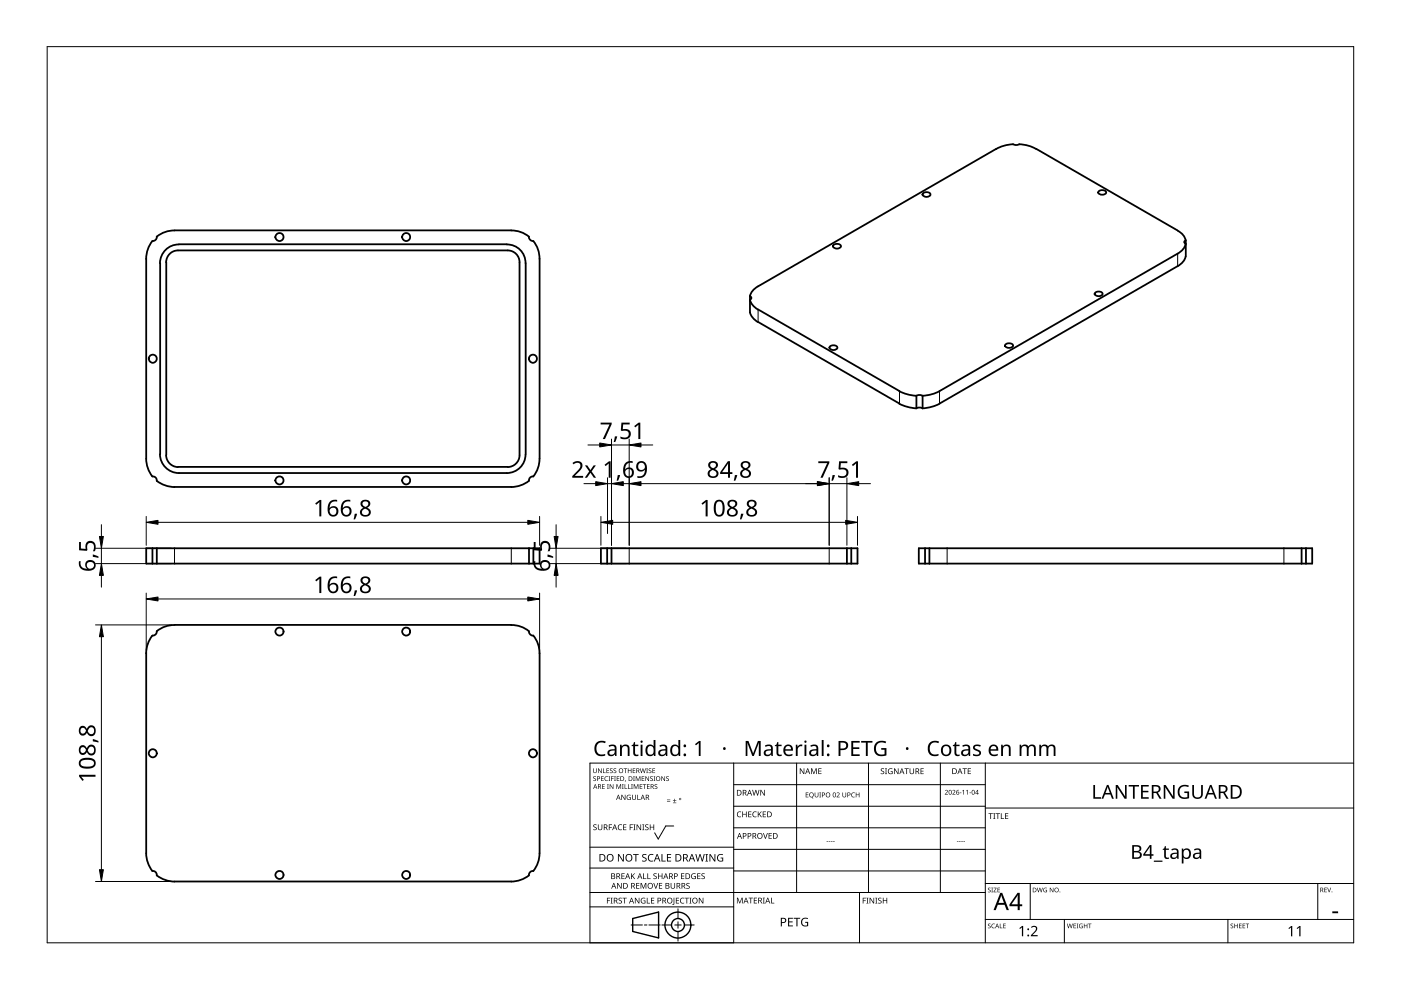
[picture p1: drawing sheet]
<svg xmlns="http://www.w3.org/2000/svg" width="297mm" height="210mm" viewBox="0 0 297 210" stroke-linecap="round" stroke-linejoin="round" font-family="sans-serif">
<g fill="none" stroke="#000" stroke-width=".38">
<path d="M211.2 31.6l.5-.3a6.2 6.2 0 0 1 4-.6 5.9 5.9 0 0 1 4 .9M211.2 31.6l-50.5 29.1M219.7 31.6l30 17.3M34 55.8v40.5M35.2 55.6a2.53 2.53 0 0 1 2.5-2.5h70a2.5 2.5 0 0 1 2.5 2.5v40.9M35.3 55.6v40.9M37 48.9a5.3 5.3 0 0 0-3.8 1.3 .87 .87 0 0 1-.9 .9l-.6 1-.5 1-.2 1.8v42.3a5.4 5.4 0 0 0 1.4 3.8 .85 .85 0 0 1 .8 1l2.1 1 1.7 .3 71.4-.1 1.7-.2 1.1-.4 .9-.6a.84 .84 0 0 1 1-1l.6-1 .4-1 .3-1.7v-42.5l-.3-1.7-.4-1a1.4 1.4 0 0 0-1.2-1.2l-.4-.7a5.3 5.3 0 0 0-3.7-1.3M37 48.8h71.4M37.9 51.8a4 4 0 0 0-4 4M107.4 51.8a3.9 3.9 0 0 1 4 4M107.5 51.8h-69.5M111.5 55.8v40.5"/>
<path d="M176.7 52l.8-.3a.61 .61 0 0 1 .7 .7l-.1 .1a1.07 1.07 0 0 1-1.5-.3zM195.7 41l.7-.3a.68 .68 0 0 1 .9 .5 .96 .96 0 0 1-1.7 0zM232.9 40.6l.8-.3a.6 .6 0 0 1 .8 .7l-.5 .2h-.6l-.5-.2zM249.7 48.9l1.1 .9 .6 1.2-.3 .3 .3 .4-.3 .8-.6 .7-.8 .6M249.7 53.8l-50.5 29.1M251.4 54.4l-.6 1.1-1.1 .9-50.5 29.2M251.4 50.9v3.5M159 62.8l.1 3.8 .5 .7 1.1 1M160.7 60.7l-1.1 1-.6 1.1 .3 .4-.3 .4 .1 .3 .5 .8 .7 .6 30.4 17.6M160.7 68.3l30 17.3M175.9 73.5l.8-.3a.61 .61 0 0 1 .8 .7l-.2 .1a1.01 1.01 0 0 1-1.4-.3zM213.2 73.1l.7-.3a.73 .73 0 0 1 .9 .5 1.04 1.04 0 0 1-1.7 0z"/>
<path d="M232.2 62.1l.7-.3a.67 .67 0 0 1 .9 .5 1 1 0 0 1-1.7 0zM33.9 96.3a4.1 4.1 0 0 0 4 4h69.6a3.9 3.9 0 0 0 3.9-4M35.2 96.5a2.59 2.59 0 0 0 2.5 2.5h70a2.48 2.48 0 0 0 2.5-2.5M190.7 82.9l.5 .3a6.4 6.4 0 0 0 4 .6l.4 .1M190.7 85.6l.5 .3a6.3 6.3 0 0 0 4 .5l.4 .2 1.3-.2 2.3-.8M194.3 83.9v2.7M195.6 83.9v2.7M199.2 82.9l-1.7 .7-1.9 .3M31 116.2h83.4v3.3h-83.4zM32.3 116.2v3.3M33.2 116.2v3.3M112.2 116.2v3.3"/>
<path d="M113.1 116.2v3.3M127.4 116.2h54.4v3.3h-54.4zM128.7 116.2v3.3M129.7 116.2v3.3M179.6 116.2v3.3M180.5 116.2v3.3M194.8 116.2h83.4v3.3h-83.4zM196.1 116.2v3.3M197.1 116.2v3.3M276 116.2v3.3M276.9 116.2v3.3M31 138.5a5.5 5.5 0 0 1 1.4-3.7 .83 .83 0 0 0 .8-1l1-.6 1.1-.4 1.7-.3h71.4l1.7 .3 1.1 .4a1.4 1.4 0 0 1 1.1 1.2l.7 .4a5.3 5.3 0 0 1 1.4 3.7"/>
<path d="M31 138.5v42.4l.2 1.7 1.1 2.1a.83 .83 0 0 1 .9 .9l2.1 1.1 1.7 .2h71.4a5.4 5.4 0 0 0 3.7-1.4 .83 .83 0 0 1 1-.8l.6-1 .4-1.1 .3-1.7v-42.4"/>
<circle cx="59.2" cy="50.2" r=".87"/>
<circle cx="86.1" cy="50.2" r=".86"/>
<circle cx="32.4" cy="76.1" r=".86"/>
<circle cx="113" cy="76.1" r=".86"/>
<circle cx="59.2" cy="101.8" r=".87"/>
<circle cx="86.1" cy="101.8" r=".86"/>
<circle cx="59.3" cy="133.9" r=".85"/>
<circle cx="86.1" cy="133.9" r=".84"/>
<circle cx="32.4" cy="159.7" r=".85"/>
<circle cx="113" cy="159.7" r=".85"/>
<circle cx="59.3" cy="185.5" r=".85"/>
<circle cx="86.1" cy="185.5" r=".84"/>
</g>
<path d="M249.7 53.8v2.6M160.7 65.6v2.7M190.7 82.9v2.7M199.2 82.9v2.7M37 116.2v3.3M108.4 116.2v3.3M133.4 116.2v3.3M175.8 116.2v3.3M200.8 116.2v3.3M272.2 116.2v3.3" fill="none" stroke="#000" stroke-width=".21"/>
<path d="M10 9.9h277v190h-277z" fill="none" stroke="#000" stroke-width=".21"/>
<g fill="none" stroke="#000" stroke-width=".21">
<path d="M125.1 179.6h30.5M142.8 175.1h-1.6l-1.6 2.8-.8-1.3M155.6 166.4h53.3M155.6 161.8v38.1h-30.5v-38.1h161.9M168.9 161.8v27.4M184.1 161.8v27.4M199.4 161.8v27.4M208.9 170.9h-53.3M208.9 175.5h-53.3M208.9 161.8v38.1M287 171.3h-78.1M125.1 192.3h30.5"/>
<path d="M125.1 189.2h83.8M133.8 196.1h2.4M136.6 196.1h.6M140 196.1h-2.4M140.3 196.1h2.1M143.1 196.1h1.3M143.7 195.4v1.4M143.7 197.5v2M143.7 192.7v2M147.2 196.1h-2.1M155.6 180.1h53.3M155.6 184h-30.5"/>
<path d="M182.2 189.2v10.7M208.9 184.7h-53.3M218.4 187.3v7.6M225.7 194.9v5M260.3 194.9v5M279.4 187.3v7.6M287 194.9h-78.1M287 187.3h-78.1"/>
</g>
<g fill="#000">
<path d="M141.4 169.8h.7v.2h-.7zM141.4 169.5h.7v.1h-.7zM142.7 170.2h.7v.1h-.7zM143 169.4l.1 .3h.3l-.3 .1v.3l-.1-.3h-.3l.3-.1zM170.8 168h.6v.1h-.4v.4h.4v.1h-.4v.3h.4v.2h-.6zM172.7 168h.2v.7a.26 .26 0 0 0 .2 .3 .26 .26 0 0 0 .3-.3v-.7h.1v.7a.39 .39 0 0 1-.4 .4 .39 .39 0 0 1-.4-.4zM173.7 168h.4l-.1 .1 .1 1h-.4l.1-.1zM177.4 168.1a.37 .37 0 0 1 .6 .1 .37 .37 0 0 1-.3 .5l-.2 .2h.5v.2h-.6l.2-.4a.27 .27 0 0 0 .3-.4 .27 .27 0 0 0-.4-.1zM178.6 168h.1v.7a.26 .26 0 0 0 .3 .3 .26 .26 0 0 0 .3-.3v-.7h.1v.7a.39 .39 0 0 1-.4 .4 .39 .39 0 0 1-.4-.4zM180.6 168.2l.4-.2 .3 .1-.1 .1a.41 .41 0 0 0-.6 .4 .41 .41 0 0 0 .6 .3 .48 .48 0 0 1-.7-.1 .48 .48 0 0 1 .1-.6zM181.4 168h.2v.5h.5v-.5h.1v1.1h-.1v-.5h-.5v.5h-.2zM216.1 196.8l.6-.5h.2v2.2h-.2v-1.9l-.4 .4z"/>
<path d="M218.6 196.5a.76 .76 0 0 1 1.2 0 .76 .76 0 0 1-.3 1.2l-.6 .6h1.1v.2h-1.4v-.2l.7-.8a.52 .52 0 0 0 .3-.8 .52 .52 0 0 0-.9 0zM273.2 196.8l.6-.5h.2v2.2h-.3v-1.9l-.4 .4zM274.9 196.8l.6-.5h.2v2.2h-.2v-1.9l-.4 .4z"/>
<path d="M144 169.4a.24 .24 0 0 1 .4 0 .24 .24 0 0 1-.4 0zM144.1 169.4a.14 .14 0 0 0 .2 0 .14 .14 0 0 0-.2 0z"/>
<path d="M171.7 168.2l.2-.2a.47 .47 0 0 1 .6 .5l-.3 .5 .3 .3-.4-.2a.54 .54 0 0 1-.5-.4 .54 .54 0 0 1 .1-.5zM171.7 168.5a.4 .4 0 0 0 .8 0 .4 .4 0 0 0-.8 0z"/>
<path d="M174.3 168h.2a.34 .34 0 0 1 .4 .4 .34 .34 0 0 1-.5 .3v.4h-.1zM174.4 168.1v.4a.25 .25 0 0 0 .4-.2 .25 .25 0 0 0-.4-.2z"/>
<path d="M175 168.5a.51 .51 0 0 1 1 0 .51 .51 0 0 1-1 0zM175.2 168.5a.4 .4 0 0 0 .8 0 .4 .4 0 0 0-.8 0z"/>
<path d="M176.7 168.1l.3-.1 .2 .3v.5l-.2 .2h-.3l-.1-.2zM176.8 168.2l-.1 .3a.27 .27 0 0 0 .2 .5 .27 .27 0 0 0 .2-.5l-.1-.3z"/>
<path d="M179.7 168h.2a.34 .34 0 0 1 .4 .4 .34 .34 0 0 1-.5 .3v.4h-.1zM179.8 168.1v.4a.25 .25 0 0 0 .4-.2 .25 .25 0 0 0-.4-.2z"/>
<path d="M212.1 189.3h.4l1.4 3.7h-.5l-.4-1.2h-1.5l-.4 1.2h-.4zM212.3 189.8l-.6 1.6h1.2z"/>
<path d="M215.7 189.3h.5v2.4h.5v.4h-.5v.9h-.4v-.9h-1.8v-.3zM215.8 189.8l-1.3 1.9h1.3z"/>
<circle cx="218" cy="198.3" r=".2"/>
<circle cx="218" cy="197" r=".2"/>
</g>
<g fill="none" stroke="#000" stroke-width=".3">
<path d="M134.1 194.7l5.5-1.3v5.5l-5.5-1.4z"/>
<circle cx="143.7" cy="196.1" r="2.74"/>
<circle cx="143.7" cy="196.1" r="1.37"/>
</g>
<g fill="none" stroke="#000" stroke-width=".21">
<path d="M127.2 94.3h-2.5M129.7 94.3h3.7M129.7 93.1v22.5M133.4 93.1v22.5M135.9 94.3h2.5M20.3 119.5h16.1M21.5 111.2v2.5M21.5 116.2v3.3M31 109.5v6.1M36.4 116.2h-16.1M111.9 110.7h-78.4M114.4 109.5v6.1"/>
<path d="M116.7 119.5h16.1M117.9 111.2v2.5M117.9 116.2v3.3M126.3 102.5h-2.5M127.4 109.5v6.1M128.8 102.5h.9M128.8 101.3v11.8M132.2 102.5h2.5M132.8 116.2h-16.1M135.9 102.5h37.4M175.8 102.5h3.8M175.8 101.3v14.3"/>
<path d="M179.3 110.7h-49.4M179.6 101.3v14.3M181.8 109.5v6.1M182.1 102.5h2.5M20.3 132.5h16.1M21.5 135v49.4M21.5 122v2.5M31 125.7v12.2M33.5 127h78.4M114.4 125.7v12.2M117.9 122v2.5M36.4 186.9h-16.1"/>
</g>
<g fill="#000" stroke="#000" stroke-width=".21">
<path d="M127.2 93.9l2.5 .4-2.5 .5zM133.4 94.3l2.5-.4v.9zM21.1 113.7h.8l-.4 2.5zM31 110.7l2.5-.4v.9zM111.9 110.3l2.5 .4-2.5 .5zM117.5 113.7h.8l-.4 2.5zM126.3 102.1l2.5 .4-2.5 .5zM127.4 110.7l2.5-.4v.9zM129.7 102.5l2.5-.4v.9zM133.4 102.5l2.5-.4v.9zM173.3 102.1l2.5 .4-2.5 .5zM179.3 110.3l2.5 .4-2.5 .5z"/>
<path d="M179.6 102.5l2.5-.4v.9zM21.5 119.5l.4 2.5h-.8zM21.5 132.5l.4 2.5h-.8zM31 127l2.5-.4v.8zM111.9 126.6l2.5 .4-2.5 .4zM117.9 119.5l.4 2.5h-.8zM21.1 184.4h.8l-.4 2.5z"/>
</g>
<g fill="#000">
<path d="M124 98.7h.5l.7 1 .7-1h.4l-.9 1.3 1 1.3h-.5l-.7-1.1-.7 1.1h-.5l.9-1.3zM127.3 89.6h2.4v.3l-1.4 3.2h-.5l1.4-3.1h-1.9zM130.4 92.5l.5 .1-.5 1.1h-.3zM131.8 89.6h1.7v.4h-1.4l-.1 1a1.17 1.17 0 0 1 1.8 1 1.17 1.17 0 0 1-1.6 1.1l-.7-.2v-.4a1.03 1.03 0 0 0 1.8-.5 .93 .93 0 0 0-1.5-.6l-.2-.2zM134.5 90.3l.9-.7h.4v3.5h-.5l.1-3-.7 .5zM177.9 97.8h1.8v.4h-1.4l-.1 1h.5a1.13 1.13 0 0 1 1.2 1.3 1.13 1.13 0 0 1-1.6 .8l-.6-.2v-.4a1.03 1.03 0 0 0 1 .3 1.03 1.03 0 0 0 .8-.8 .93 .93 0 0 0-1.5-.6l-.2-.2zM16.8 114.9h.4v1.4l1 .1a1.17 1.17 0 0 1 .9-1.7 1.17 1.17 0 0 1 1.2 1.6l-.2 .6h-.4a1.03 1.03 0 0 0 .3-1.1 1.03 1.03 0 0 0-.8-.7 .93 .93 0 0 0-.7 1.5l-.1 .2-1.6-.1zM19.7 117.6l1.2 .4v.3l-1.2-.2zM66.8 106.7l1-.7h.3v3.5h-.4v-3l-.6 .5zM75.2 108.9l.5 .1-.4 1.1h-.3zM113.2 114.9h.4v1.4l1 .1a1.17 1.17 0 0 1 .1-1.3 1.17 1.17 0 0 1 1.3-.3 1.58 1.58 0 0 1 .5 2.1h-.4a1.03 1.03 0 0 0 .3-1.1 1.03 1.03 0 0 0-.8-.7 .93 .93 0 0 0-.7 1.5l-.1 .2-1.6-.1zM116.1 117.6l1.2 .4v.3l-1.2-.2z"/>
<path d="M121.4 98.2a1.16 1.16 0 0 1 1.3-.5 1.16 1.16 0 0 1 .8 1.2l-.3 .7-1.3 1.3h1.7v.4h-2.3v-.4l1.1-1.1a.98 .98 0 0 0 .3-1.6l-.5-.1-.6 .4zM128.2 98.5l.9-.7h.4v3.5h-.4v-3l-.7 .5zM131 100.7l.5 .1-.4 1.1h-.4zM148.7 106.7l1-.7h.3v3.5h-.4v-3l-.6 .5zM155.8 100.7l.5 .1-.4 1.1h-.3zM157.1 108.9l.5 .1-.4 1.1h-.3zM173.5 97.8h2.3v.3l-1.4 3.2h-.5l1.5-3.1h-1.9zM176.5 100.7l.5 .1-.4 1.1h-.3zM180.6 98.5l1-.7h.3v3.5h-.4v-3l-.7 .5zM66.8 123l1-.7h.3v3.4h-.4v-3l-.6 .6zM75.2 125.2h.5l-.4 1.2h-.3zM19.7 156.7l1.2 .4v.3l-1.2-.2z"/>
<path d="M16.8 164.3h3.4v.4h-3l.6 .6-.3 .3-.7-1z"/>
<path d="M132.6 98.1l.6-.3h.5h.4v.4a1.18 1.18 0 0 0-1.5 1.3 1.08 1.08 0 0 1 1.6-.1 1.08 1.08 0 0 1-.1 1.6 1.22 1.22 0 0 1-1.4 .1 1.22 1.22 0 0 1-.6-1.3l.1-.9zM132.5 100.2a.8 .8 0 0 0 1.6 0 .8 .8 0 0 0-1.6 0z"/>
<path d="M135.2 98.1a1.22 1.22 0 0 1 1.4-.2 1.22 1.22 0 0 1 .6 1.4 1.64 1.64 0 0 1-2.1 2v-.4a1.16 1.16 0 0 0 1.2-.2 1.16 1.16 0 0 0 .4-1.1 1.08 1.08 0 0 1-1.6 .1 1.08 1.08 0 0 1 .1-1.6zM135.3 98.9a.76 .76 0 0 0 1.5 0 .76 .76 0 0 0-1.5 0z"/>
<path d="M150.3 98.1a1.04 1.04 0 0 1 1.3-.3 1.04 1.04 0 0 1 .5 1.2l-.5 .4a1 1 0 0 1 .7 1.3 1 1 0 0 1-1.4 .6 .94 .94 0 0 1-.9-.8 .94 .94 0 0 1 .8-1l-.2-.1a.88 .88 0 0 1-.3-1.3zM150.4 100.4a.7 .7 0 0 0 1.4 0 .7 .7 0 0 0-1.4 0zM150.6 98.7a.6 .6 0 0 0 1.2 0 .6 .6 0 0 0-1.2 0z"/>
<path d="M157.2 98.1l.9-.3a.87 .87 0 0 1 1 .6 .87 .87 0 0 1-.6 1 1 1 0 0 1 .7 1.3 1 1 0 0 1-1.4 .6 .94 .94 0 0 1-.9-.8 .94 .94 0 0 1 .7-1l-.1-.1a.88 .88 0 0 1-.3-1.3zM157.3 100.4a.7 .7 0 0 0 1.4 0 .7 .7 0 0 0-1.4 0zM157.5 98.7a.6 .6 0 0 0 1.2 0 .6 .6 0 0 0-1.2 0z"/>
<path d="M70 106.3l.5-.3h.5h.5v.4a1.18 1.18 0 0 0-1.6 1.3 1.08 1.08 0 0 1 1.6-.1 1.08 1.08 0 0 1-.1 1.6 1.22 1.22 0 0 1-1.4 .1 1.22 1.22 0 0 1-.5-1.3l.1-.9zM69.9 108.4a.76 .76 0 0 0 1.5 0 .76 .76 0 0 0-1.5 0z"/>
<path d="M72.7 106.3l.6-.3h.5h.5v.4a1.18 1.18 0 0 0-1.6 1.3 1.08 1.08 0 0 1 1.6-.1 1.08 1.08 0 0 1-.1 1.6 1.22 1.22 0 0 1-1.4 .1 1.22 1.22 0 0 1-.6-1.3l.1-.9zM72.7 108.4a.76 .76 0 0 0 1.5 0 .76 .76 0 0 0-1.5 0z"/>
<path d="M76.6 106.3l.6-.3a.89 .89 0 0 1 1.3 .5 .89 .89 0 0 1-.7 1.1 1 1 0 0 1 .8 1.3 1 1 0 0 1-1.4 .6 .94 .94 0 0 1-.9-.8 .94 .94 0 0 1 .7-1l-.1-.1a.88 .88 0 0 1-.3-1.3zM76.7 108.6a.7 .7 0 0 0 1.4 0 .7 .7 0 0 0-1.4 0zM76.9 106.9a.6 .6 0 0 0 1.2 0 .6 .6 0 0 0-1.2 0z"/>
<path d="M151.8 106.2a1.16 1.16 0 0 1 1.3-.1 1.16 1.16 0 0 1 .5 1.2v.4a1.36 1.36 0 0 1-1.3 1.8 1.57 1.57 0 0 1-1-2l.1-.7zM152 106.5l-.2 .6v1.3a.69 .69 0 0 0 .7 .8 .69 .69 0 0 0 .7-.8 1.91 1.91 0 0 0-.5-2.1z"/>
<path d="M154.4 106.3a1.04 1.04 0 0 1 1.2-.3 1.04 1.04 0 0 1 .6 1.2l-.5 .4a1 1 0 0 1 .7 1.3 1 1 0 0 1-1.4 .6 .94 .94 0 0 1-.9-.8 .94 .94 0 0 1 .7-1l-.1-.1a.88 .88 0 0 1-.3-1.3zM154.5 108.6a.7 .7 0 0 0 1.4 0 .7 .7 0 0 0-1.4 0zM154.7 106.9a.6 .6 0 0 0 1.2 0 .6 .6 0 0 0-1.2 0z"/>
<path d="M154.3 97.8h.5v2.3h.5v.4h-.5v.8h-.4v-.8h-1.7v-.4zM154.4 98.2l-1.3 1.9h1.3z"/>
<path d="M158.5 106.3a1.04 1.04 0 0 1 1.3-.3 1.04 1.04 0 0 1 .5 1.2l-.5 .4a1 1 0 0 1 .7 1.3 1 1 0 0 1-1.4 .6 .94 .94 0 0 1-.9-.8 .94 .94 0 0 1 .7-1l-.1-.1a.88 .88 0 0 1-.3-1.3zM158.6 108.6a.7 .7 0 0 0 1.4 0 .7 .7 0 0 0-1.4 0zM158.8 106.9a.6 .6 0 0 0 1.2 0 .6 .6 0 0 0-1.2 0z"/>
<path d="M16.8 119h.3a1.18 1.18 0 0 0 1.4 1.6 1.08 1.08 0 0 1-.1-1.6 1.08 1.08 0 0 1 1.6 0 1.28 1.28 0 0 1 0 1.6 1.28 1.28 0 0 1-1.5 .4 1.58 1.58 0 0 1-1.7-2zM18.4 119.9a.76 .76 0 0 0 1.5 0 .76 .76 0 0 0-1.5 0z"/>
<path d="M70 122.6l.5-.3 .5-.1 .5 .1v.3a1.18 1.18 0 0 0-1.6 1.4 1.08 1.08 0 0 1 1.6-.1 1.08 1.08 0 0 1-.1 1.6 1.22 1.22 0 0 1-1.4 .1 1.22 1.22 0 0 1-.5-1.3l.1-.9zM69.9 124.7a.76 .76 0 0 0 1.5 0 .76 .76 0 0 0-1.5 0z"/>
<path d="M72.7 122.6l.6-.3 .5-.1 .5 .1v.3a1.18 1.18 0 0 0-1.6 1.4 1.08 1.08 0 0 1 1.6-.1 1.08 1.08 0 0 1-.1 1.6 1.22 1.22 0 0 1-1.4 .1 1.22 1.22 0 0 1-.6-1.3l.1-.9zM72.7 124.7a.76 .76 0 0 0 1.5 0 .76 .76 0 0 0-1.5 0z"/>
<path d="M76.6 122.6a1.03 1.03 0 0 1 1.3-.4 1.03 1.03 0 0 1 .5 1.2l-.6 .5a1 1 0 0 1 .8 1.3 1 1 0 0 1-1.4 .6 .94 .94 0 0 1-.9-.9 .94 .94 0 0 1 .7-1l-.1-.1a.88 .88 0 0 1-.3-1.2zM76.7 124.9a.7 .7 0 0 0 1.4 0 .7 .7 0 0 0-1.4 0zM76.9 123.1a.6 .6 0 0 0 1.2 0 .6 .6 0 0 0-1.2 0z"/>
<path d="M113.2 119h.3a1.18 1.18 0 0 0 1.4 1.6 1.08 1.08 0 0 1-.1-1.6 1.08 1.08 0 0 1 1.6 0 1.28 1.28 0 0 1 0 1.6 1.28 1.28 0 0 1-1.5 .4 1.58 1.58 0 0 1-1.7-2zM114.8 119.9a.76 .76 0 0 0 1.5 0 .76 .76 0 0 0-1.5 0z"/>
<path d="M17.1 158.1a.88 .88 0 0 1 1.3 .6 1 1 0 0 1 1.3-.8 1 1 0 0 1 .6 1.4 .94 .94 0 0 1-.9 .9 .94 .94 0 0 1-1-.7 .89 .89 0 0 1-1 .5 .89 .89 0 0 1-.7-1zM18.7 159.1a.7 .7 0 0 0 1.4 0 .7 .7 0 0 0-1.4 0zM17.1 159a.58 .58 0 0 0 1.1 0 .58 .58 0 0 0-1.1 0z"/>
<path d="M17.1 154a.88 .88 0 0 1 1.3 .6 1 1 0 0 1 1.3-.8 1 1 0 0 1 .6 1.4 .94 .94 0 0 1-.9 .9 .94 .94 0 0 1-1-.7 .91 .91 0 0 1-1.2 .5 .91 .91 0 0 1-.5-1.2zM18.7 155a.7 .7 0 0 0 1.4 0 .7 .7 0 0 0-1.4 0zM17.1 154.9a.58 .58 0 0 0 1.1 0 .58 .58 0 0 0-1.1 0z"/>
<path d="M17 161.1l.6-.3 .9-.1a1.36 1.36 0 0 1 1.8 1.3 1.57 1.57 0 0 1-2 1 1.19 1.19 0 0 1-1.4-.5 1.19 1.19 0 0 1 .1-1.4zM17.3 161.4a.75 .75 0 0 0-.1 .9 .75 .75 0 0 0 .9 .2h1.1a.69 .69 0 0 0 .7-.7 .69 .69 0 0 0-.8-.7h-1.2z"/>
</g>
<g fill="#000">
<path d="M126.4 157.5a1.78 1.78 0 0 1 2-.3l-.1 .4-.9-.2a1.31 1.31 0 0 0-.9 1.7 1.31 1.31 0 0 0 1.8 .8v.3a1.64 1.64 0 0 1-2-.4 1.64 1.64 0 0 1-.1-2zM168.7 157.9h.3l.1 .4 .4-.4h.6v.3l-.6 .1-.3 .3-.1 1.7h-.4zM185.7 157.5a2.04 2.04 0 0 1 2.2-.3l-.2 .4a1.32 1.32 0 0 0-2 1 1.32 1.32 0 0 0 1.8 1.3v-.9h-.7v-.4h1.1v1.6h-.2a1.7 1.7 0 0 1-2.2-.5 1.7 1.7 0 0 1 .2-2.2zM197.1 157.5a1.78 1.78 0 0 1 2-.3l-.2 .4a1.25 1.25 0 0 0-1.5 .1 1.25 1.25 0 0 0-.2 1.5 1.21 1.21 0 0 0 1.8 .7v.3a1.64 1.64 0 0 1-2-.4 1.64 1.64 0 0 1-.1-2zM206.4 158.1a1.41 1.41 0 0 1 1.6-.1l-.2 .3-.5-.1a.38 .38 0 0 0-.6 .1 .38 .38 0 0 0 .4 .5l.2 .1a.86 .86 0 0 1 .7 .7 1.09 1.09 0 0 1-1.7 .6v-.4l.8 .2 .4-.1v-.4l-.5-.3a.71 .71 0 0 1-.6-1.1zM125.8 164.7l.4-.1 .1 .1a.24 .24 0 0 0-.3 0 .24 .24 0 0 0-.1 .3 .24 .24 0 0 0 .4 .1 .32 .32 0 0 1-.1 .5 .32 .32 0 0 1-.4-.2 .24 .24 0 0 0 .3 .2 .24 .24 0 0 0 0-.4l-.3-.2zM125.8 162.9h.1v.7a.26 .26 0 0 0 .2 .2 .26 .26 0 0 0 .3-.2v-.7h.1v.7a.38 .38 0 0 1-.4 .3 .38 .38 0 0 1-.3-.3zM125.8 174.9l.5-.1h.2v.2a.25 .25 0 0 0-.4-.1 .25 .25 0 0 0 0 .4 .4 .4 0 0 1 .4 .3 .4 .4 0 0 1-.2 .4 .4 .4 0 0 1-.5-.2v.1a.27 .27 0 0 0 .5 0 .27 .27 0 0 0-.1-.4l-.4-.2zM126.8 162.9h.1l.6 .8v-.8h.1v1h-.2l-.5-.8v.8h-.1zM126.8 174.8h.1v.8a.32 .32 0 0 0 .3 .3 .32 .32 0 0 0 .3-.3v-.8h.2v.8a.47 .47 0 0 1-.5 .4 .47 .47 0 0 1-.4-.4zM127.9 162.9h.1v.9h.4v.1h-.5zM127.4 164.6h.6v.1h-.4v.3h.4l-.4 .1v.4h.4v.1h-.6z"/>
<path d="M127.7 166.3h.5v.1h-.4v.3h.4l-.4 .1v.4h.4v.1h-.5zM128.3 164.7l.6-.1-.3 .1a.41 .41 0 0 0-.3 .5 .41 .41 0 0 0 .6 .3 .47 .47 0 0 1-.7-.1 .47 .47 0 0 1 .1-.7zM128.7 166.3h.4l-.1 .9 .1 .1h-.4l.1-.1zM128.6 162.9h.5v.1h-.4v.3h.4l-.4 .1v.4h.4v.1h-.5zM129.1 174.8h.7v.1h-.6v.5h.5v.1h-.5v.5h-.1zM129 164.6h.4l-.1 .1 .1 .9h-.4l.1-.1zM129.6 164.6h.5v.1h-.4v.4h.4l-.4 .1v.4h-.1zM129.4 163l.3-.1 .2 .2a.24 .24 0 0 0-.4-.1 .24 .24 0 0 0 0 .3 .24 .24 0 0 0 .3 .1l.1 .2-.1 .2-.4 .1-.1-.1a.24 .24 0 0 0 .4 .1 .24 .24 0 0 0 0-.4l-.4-.2zM129.3 166.3h.1l.5 .8v-.8h.2v1h-.2l-.5-.9v.9h-.1zM130.2 164.6h.4l-.1 .9 .1 .1h-.4l.1-.1zM130.1 163l.4-.1 .1 .2a.24 .24 0 0 0-.3-.1 .24 .24 0 0 0-.1 .3 .24 .24 0 0 0 .4 .1l.1 .2-.1 .2-.4 .1-.1-.1a.24 .24 0 0 0 .3 .1 .24 .24 0 0 0 0-.4l-.3-.2zM130.7 166.3h.2l.3 .8 .3-.8h.2v1h-.1v-.9l-.5 .9-.3-.9v.9h-.1z"/>
<path d="M130.8 164.6h.5v.1h-.4v.3h.4l-.4 .1v.4h.4v.1h-.5zM131.1 174.9l.5-.1h.3l-.1 .2a.49 .49 0 0 0-.7 .4 .49 .49 0 0 0 .8 .4 .57 .57 0 0 1-.8 0 .57 .57 0 0 1 0-.8zM131.9 166.3h.3l-.1 .1 .1 .9h-.3l.1-.1zM132.4 166.3h.2v.9h.4v.1h-.6zM131.7 168.5h.2l.6 .9v-.9h.1v1.1h-.2l-.5-.9v.9h-.2zM132.2 162.9h.8l-.3 .1v.9h-.2v-.9zM132.5 165.4h.2l-.2 .4zM132.1 174.8h.7v.1h-.5v.4h.5v.1h-.5v.5h.5v.1h-.7zM131.5 157.9h.3v.3a.91 .91 0 0 1 1-.3 .91 .91 0 0 1 .7 .8v1.6h-.4v-1.5a.64 .64 0 0 0-.8-.6 .64 .64 0 0 0-.4 .8v1.3h-.4zM133.2 166.3h.1v.9h.4v.1h-.5zM133 168.6l.5-.1 .2 .1v.1a.45 .45 0 0 0-.7 .3 .45 .45 0 0 0 .6 .5v-.3h-.2v-.2h.4v.6a.6 .6 0 0 1-.8-.2 .6 .6 0 0 1 0-.8zM133.5 174.8h.7v.1h-.5v.5h.5v.1h-.5v.5h-.2z"/>
<path d="M133.1 162.9h.1v.4h.6v-.4h.1v1h-.1v-.5h-.6v.5h-.1zM133.8 166.3h.4l-.1 .1 .1 .9h-.4l.1-.1zM134.2 164.6h.4l-.1 .1 .1 .9h-.4l.1-.1zM134.2 162.9h.5v.1h-.4v.3h.4l-.4 .1v.4h.4v.1h-.5zM134.3 174.8h.4l-.1 .1v1l.1 .1h-.4l.1-.1v-1zM134.4 166.3h.1l.4 .8 .3-.8h.2v1h-.2v-.9l-.4 .9-.3-.9v.9h-.1zM134 168.5h.1v.7a.28 .28 0 0 0 .3 .3 .28 .28 0 0 0 .3-.3v-.7h.1v.7a.42 .42 0 0 1-.4 .4 .42 .42 0 0 1-.4-.4zM134.4 157.3h.2v.6h.7v.3h-.7v1.4l.3 .4h.5v.3a.73 .73 0 0 1-1.2-.7v-1.4h-.3v-.2l.4-.1zM135.1 168.5h.2v1h.4v.1h-.6zM134.8 164.6h.2l.3 .8 .3-.8h.2v1h-.1v-.9l-.5 .9-.3-.9v.9h-.1zM135 174.8h.1l.7 1v-1h.1v1.2h-.1l-.7-1v1h-.1zM135.6 166.3h.6v.1h-.4v.3h.4l-.4 .1v.4h.4v.1h-.6z"/>
<path d="M136.2 174.8h.4l-.1 .1v1l.1 .1h-.4l.1-.1v-1zM136.1 164.6h.5v.1h-.4v.3h.4l-.4 .1v.4h.4v.1h-.5zM135.7 162.9h.1l.2 .9 .2-.9h.2l.2 .9 .2-.9h.1l-.2 1h-.2l-.2-.8-.2 .8h-.2zM136.3 166.3h.7l-.3 .1v.9h-.1v-.9zM137 162.9h.4l-.1 .1 .1 .9h-.4l.1-.1zM136.8 174.9l.4-.1h.3l-.1 .2a.25 .25 0 0 0-.3-.1 .25 .25 0 0 0 0 .4 .42 .42 0 0 1 .4 .5 .42 .42 0 0 1-.7 .2v-.1a.27 .27 0 0 0 .5 0 .27 .27 0 0 0-.1-.4l-.4-.2zM136.8 164.6h.2l.5 .8v-.8h.1v1h-.1l-.6-.8v.8h-.1zM137.2 166.3h.5v.1h-.4v.3h.4l-.4 .1v.4h.4v.1h-.5zM137.6 163l.3-.1 .2 .2a.24 .24 0 0 0-.4-.1 .24 .24 0 0 0 0 .3 .24 .24 0 0 0 .3 .1l.1 .2-.1 .2-.4 .1-.1-.1a.24 .24 0 0 0 .4 .1 .24 .24 0 0 0 0-.4l-.4-.2zM137.9 164.7l.3-.1 .2 .1a.24 .24 0 0 0-.3 0 .24 .24 0 0 0-.1 .3 .24 .24 0 0 0 .3 .1 .32 .32 0 0 1 0 .5 .32 .32 0 0 1-.5-.2 .24 .24 0 0 0 .4 .2 .24 .24 0 0 0 0-.4l-.3-.2zM137.8 174.8h.1v.5h.6v-.5h.2v1.2h-.2v-.6h-.6v.6h-.1zM138.3 162.9h.6v.1h-.4v.3h.4l-.4 .1v.4h.4v.1h-.6z"/>
<path d="M138.6 164.6h.3l-.1 .9 .1 .1h-.3l.1-.1zM138.8 166.4l.4-.1 .1 .1a.24 .24 0 0 0-.3 0 .24 .24 0 0 0-.1 .3 .24 .24 0 0 0 .4 .1 .31 .31 0 0 1-.1 .5 .31 .31 0 0 1-.4-.2 .24 .24 0 0 0 .3 .1 .24 .24 0 0 0 0-.3l-.3-.3zM140.2 164.6h.2l.5 .8v-.8h.1v1h-.1l-.6-.8v.8h-.1zM141.3 164.7l.3-.1 .2 .1a.24 .24 0 0 0-.4 0 .24 .24 0 0 0 0 .3 .24 .24 0 0 0 .3 .1 .32 .32 0 0 1 0 .5 .32 .32 0 0 1-.5-.2 .24 .24 0 0 0 .4 .2 .24 .24 0 0 0 0-.4l-.3-.2zM147.4 157.8l.8-.7h.3v3.2h-.3v-2.8l-.6 .5zM156.4 172.2l.4-.2 .4 .1-.1 .1a.49 .49 0 0 0-.7 .5 .49 .49 0 0 0 .7 .4 .57 .57 0 0 1-.8 0 .57 .57 0 0 1 .1-.8zM157.4 172.1h.1v.5h.7v-.5h.1v1.2h-.1v-.6h-.7v.6h-.1zM158.6 172.1h.7v.1h-.5v.4h.5v.1h-.5v.4h.5v.2h-.7zM158.1 157.1h.6l1 2.6 1-2.6h.6v3.2h-.4v-2.8l-1.1 2.8h-.3l-1-2.8v2.8h-.4zM159.7 172.2l.3-.2 .4 .1v.1h-.3a.49 .49 0 0 0-.4 .6 .49 .49 0 0 0 .7 .3 .57 .57 0 0 1-.8 0 .57 .57 0 0 1 0-.8zM159.5 167.5h.1l.3 1 .3-1h.1l.3 1 .3-1h.1l-.3 1.2h-.2l-.3-1-.2 1h-.2zM160.7 172.1h.1v.6l.6-.6h.1l-.5 .5 .5 .7h-.1l-.5-.6-.1 .6h-.1z"/>
<path d="M161.8 176.6h.1l.4 1.1 .3-1.1h.2l-.4 1.2h-.2zM161.2 167.5h.2l.6 1v-1h.2v1.2h-.2l-.7-1 .1 1h-.2zM161.7 172.1h.7v.1h-.5v.4h.5v.1h-.5v.4h.5v.2h-.7zM163 176.6h.6v.2h-.5v.3h.5v.2h-.5v.4h.5v.1h-.6zM164.8 157.3h.2v.6h.7v.3h-.7v1.4l.2 .4h.5v.3a.73 .73 0 0 1-1.1-.7v-1.4h-.3v-.2l.3-.1zM169.6 162.9h.2l.6 1v-1h.1v1.2h-.1l-.7-1v1h-.1zM172 162.9h.2l.4 1 .3-1h.3v1.2h-.2v-1l-.4 1h-.1l-.4-1v1h-.1zM173.5 162.9h.7v.1h-.6v.4h.5v.1h-.5v.5h.6v.1h-.7zM175.3 178.4h.3v.1h-.3zM175.7 178.4h.4v.1h-.4zM176.2 178.4h.3v.1h-.3zM176.6 178.4h.4v.1h-.4z"/>
<path d="M180.5 157.1h1.8v.4h-1.4v.9h1.3v.4h-1.3v1.1h1.4v.4h-1.8zM182.6 157.1h2.4v.4h-1v2.8h-.4v-2.8h-1zM186.8 163l.4-.1 .3 .1-.1 .1a.25 .25 0 0 0-.4-.1 .25 .25 0 0 0 0 .4 .42 .42 0 0 1 .5 .5 .42 .42 0 0 1-.7 .2v-.1a.27 .27 0 0 0 .4 0 .27 .27 0 0 0 0-.4l-.4-.2zM187.6 162.9h.5l-.2 .1v1l.2 .1h-.5l.2-.1v-1zM188.4 163.1l.6-.2 .2 .1v.1a.5 .5 0 0 0-.8 .4 .5 .5 0 0 0 .7 .5v-.4h-.3v-.1h.5v.6a.66 .66 0 0 1-.9-.1 .66 .66 0 0 1 0-.9zM189.5 162.9h.2l.7 1v-1h.1v1.2h-.2l-.6-1v1h-.2zM191.8 162.9h.9v.1h-.4v1.1h-.1v-1.1h-.4zM192.9 162.9h.1v.8a.32 .32 0 0 0 .3 .3 .32 .32 0 0 0 .3-.3v-.8h.2v.8a.47 .47 0 0 1-.5 .4 .47 .47 0 0 1-.4-.4zM195.2 162.9h.6v.1h-.5v.4h.5v.2h-.5v.4h.5v.1h-.6zM200.3 167.6a.36 .36 0 0 1 .6 0 .36 .36 0 0 1-.2 .6l-.2 .2h.5v.1h-.7l.3-.4a.27 .27 0 0 0 .3-.4 .27 .27 0 0 0-.5 0zM201.9 167.6a.36 .36 0 0 1 .6 0 .36 .36 0 0 1-.2 .6l-.2 .2h.5v.1h-.7l.3-.4a.27 .27 0 0 0 .3-.4 .27 .27 0 0 0-.5 0zM202.9 178.4h.3v.1h-.3z"/>
<path d="M202.5 157.3h.3v.6h.6v.3h-.6v1.4l.2 .4h.5v.3a.73 .73 0 0 1-1.1-.7v-1.4h-.4v-.2l.4-.1zM203.3 178.4h.4v.1h-.4zM203.5 168.1l.3 .1zM203.8 178.4h.3v.1h-.3zM204.3 178.4h.3v.1h-.3zM204 167.7l.4-.2v1h-.1v-.9zM204.1 162.9h.9v.1h-.4v1.1h-.1v-1.1h-.4zM204.8 167.7l.4-.2v1h-.1v-.9zM205.5 168.1l.4 .1zM205.2 162.9h.7v.1h-.6v.4h.5v.1h-.5v.5h.6v.1h-.7zM209.6 172.4h.9v.2h-.4v1h-.1v-1h-.4zM210.6 172.4h.4l-.1 .1v1l.1 .1h-.4l.1-.1v-1z"/>
<path d="M211.1 172.4h.9v.2h-.4v1h-.1v-1h-.4zM212.2 172.4h.2v1.1h.5v.1h-.7zM213.1 172.4h.7v.2h-.6v.3h.5v.2h-.5v.4h.6v.1h-.7zM212.3 157.9h.3v.3a.91 .91 0 0 1 1-.3 .91 .91 0 0 1 .7 .8v1.6h-.4v-1.5a.64 .64 0 0 0-.8-.6 .64 .64 0 0 0-.4 .8v1.3h-.4zM216.2 157.9h.3l.1 .3a.91 .91 0 0 1 1.4 .1 .85 .85 0 0 1 1-.4 .85 .85 0 0 1 .6 .8v1.6h-.4v-1.6a.59 .59 0 0 0-.7-.5 .59 .59 0 0 0-.4 .8v1.3h-.4v-1.6a.6 .6 0 0 0-.8-.5 .6 .6 0 0 0-.3 .8v1.3h-.4zM220.4 157.9h.3v.3a.9 .9 0 0 1 1.5 .1 .85 .85 0 0 1 1-.4 .85 .85 0 0 1 .6 .8v1.6h-.4v-1.6a.59 .59 0 0 0-.7-.5 .59 .59 0 0 0-.4 .8v1.3h-.4v-1.6a.6 .6 0 0 0-.8-.5 .6 .6 0 0 0-.4 .8v1.3h-.3zM231.8 166.4h.4v2.6h1.2v.4h-1.6zM236.6 166.4h.4l1.5 2.5v-2.5h.4v3h-.5l-1.5-2.5v2.5h-.3zM239.3 166.4h2.2v.4h-.9v2.6h-.4v-2.6h-.9zM241.9 166.4h1.7v.4h-1.3v.9h1.2v.3h-1.2v1h1.3v.4h-1.7zM246.7 166.4h.5l1.5 2.5v-2.5h.3v3h-.4l-1.5-2.5v2.5h-.4zM250.1 166.8a1.87 1.87 0 0 1 2-.2l-.2 .3a1.2 1.2 0 0 0-1.8 .9 1.2 1.2 0 0 0 1.6 1.2v-.9h-.6v-.3h1v1.4a1.59 1.59 0 0 1-2.4-.8v-.2a1.67 1.67 0 0 1 .4-1.4z"/>
<path d="M252.8 166.4h.3v1.9a.76 .76 0 0 0 .8 .8 .76 .76 0 0 0 .8-.8v-1.9h.3v1.9a1.12 1.12 0 0 1-1.1 1.1 1.12 1.12 0 0 1-1.1-1.1zM128.7 190.3h.7v.2h-.6v.4h.5v.1h-.5v.6h-.1zM129.5 190.3h.4l-.1 .2v.9l.1 .2h-.4l.1-.2v-.9zM130.8 187.2h.2l.7 1v-1h.1v1.2h-.2l-.6-1v1h-.2zM131.2 190.5l.4-.2 .3 .1-.1 .1a.25 .25 0 0 0-.4-.1 .25 .25 0 0 0 0 .4l.4 .2 .1 .4-.4 .2-.4-.1 .1-.1a.27 .27 0 0 0 .4 .1 .27 .27 0 0 0 0-.5l-.4-.2zM131 181.1h.2l.9 1.3v-1.3h.2v1.6h-.3l-.8-1.3v1.3h-.2zM131.8 185.2h.6v.1h-.5v.4h.5v.1h-.5v.4h.5v.2h-.6zM132 190.3h.9v.2h-.4v1.1h-.1v-1.1h-.4zM133.8 185.2h.1v.6l.6-.6h.2l-.5 .5 .5 .7h-.2l-.4-.6-.2 .6h-.1zM134.2 181.1h1.2v.2h-.5v1.4h-.2v-1.4h-.5zM134.9 187.2h.7v.1h-.6v.4h.5v.2h-.5v.4h.6v.1h-.7zM134.6 190.3h.2l.6 1.1v-1.1h.2v1.3h-.2l-.7-1v1h-.1z"/>
<path d="M135.8 187.2h.2l.4 1 .4-1h.2v1.2h-.1v-1l-.4 1h-.1l-.4-1v1h-.2zM136.4 185.2h.1v1h.6v.2h-.7zM136 190.5l.5-.2 .3 .1v.1a.5 .5 0 0 0-.8 .4 .5 .5 0 0 0 .7 .5v-.3h-.3v-.2h.4v.6a.66 .66 0 0 1-.8-.1 .66 .66 0 0 1 0-.9zM136.2 181.2l.3-.1h.6l-.2 .2a.33 .33 0 0 0-.6 .1 .33 .33 0 0 0 .5 .4l.3 .4a.64 .64 0 0 1-1 .4v-.2l.2 .1a.35 .35 0 0 0 .6-.2 .35 .35 0 0 0-.5-.4l-.2-.3zM137.1 190.3h.2v1.1h.5v.2h-.7zM137.3 185.2h.1v1h.5v.2h-.6zM137.6 181.3l.4-.2 .6 .1-.1 .1-.4-.1a.64 .64 0 0 0-.5 .9 .64 .64 0 0 0 .9 .3v.2a.83 .83 0 0 1-1-.3 .83 .83 0 0 1 .1-1zM138.5 187.2h.2l.3 1.1 .4-1.1h.1l-.4 1.2h-.1zM138 190.3h.7v.2h-.5v.4h.5v.1h-.5v.4h.5v.2h-.7zM138.6 185.3l.4-.1h.3l-.1 .1a.25 .25 0 0 0-.4-.1 .25 .25 0 0 0 0 .4 .42 .42 0 0 1 .5 .6 .42 .42 0 0 1-.7 .2v-.2a.27 .27 0 0 0 .4 .1 .27 .27 0 0 0-.1-.4l-.3-.3zM140.2 181.1h.2v1.4h.7v.2h-.9zM139.7 187.2h.7v.1h-.5v.4h.5v.2h-.5v.4h.5v.1h-.7z"/>
<path d="M139.5 185.2h.2v.5h.6v-.5h.2v1.2h-.2v-.6h-.6v.6h-.2zM141.4 181.1h.9v.2h-.7v.4h.6v.2h-.6v.6h.7v.2h-.9zM142.8 190.3h.2v1.3l-.2 .2-.2 .1-.1-.2 .3-.1zM142.2 187.2h.1v.8a.32 .32 0 0 0 .4 .3 .32 .32 0 0 0 .3-.3v-.8h.1v.8a.47 .47 0 0 1-.4 .4 .47 .47 0 0 1-.5-.4zM143.3 190.3h.7v.2h-.6v.4h.5v.1h-.5v.4h.6v.2h-.7zM144.3 190.5l.4-.2 .4 .1-.1 .1h-.2a.49 .49 0 0 0-.4 .6 .49 .49 0 0 0 .6 .3 .57 .57 0 0 1-.7 0 .57 .57 0 0 1 0-.8zM144.4 185.2h.7v.1h-.5v.4h.4v.1h-.4v.4h.5v.2h-.7zM145.2 190.3h.9v.2h-.4v1.1h-.2v-1.1h-.3zM145.6 187.3l.4-.1 .2 .1v.1a.25 .25 0 0 0-.4-.1 .25 .25 0 0 0 0 .4 .42 .42 0 0 1 .4 .5 .42 .42 0 0 1-.6 .2v-.1a.27 .27 0 0 0 .4 0 .27 .27 0 0 0-.1-.4l-.4-.2zM146.2 190.3h.4l-.1 .2v.9l.1 .2h-.4l.1-.2v-.9zM146.7 185.3l.6-.1h.2v.2a.5 .5 0 0 0-.8 .3 .5 .5 0 0 0 .7 .5v-.3h-.3v-.2h.4v.6a.66 .66 0 0 1-.8-.1 .66 .66 0 0 1 0-.9zM147.8 185.2h.7v.1h-.5v.4h.5v.1h-.5v.4h.5v.2h-.7z"/>
<path d="M147.4 181.1h.2l.4 1.3 .3-1.3h.2l.4 1.3 .3-1.3h.2l-.4 1.6h-.2l-.4-1.4-.4 1.4h-.2zM148.2 190.3h.1l.7 1.1v-1.1h.1v1.3h-.2l-.6-1v1h-.1zM148.8 185.3l.4-.1h.2v.1a.25 .25 0 0 0-.4-.1 .25 .25 0 0 0 0 .4 .42 .42 0 0 1 .4 .6 .42 .42 0 0 1-.6 .2v-.2a.27 .27 0 0 0 .4 .1 .27 .27 0 0 0-.1-.4l-.4-.3zM149.5 181.1h.6l-.2 .1v1.3l.2 .2h-.6l.2-.2v-1.3zM150.4 181.1h.3l.8 1.3v-1.3h.2v1.6h-.3l-.8-1.3v1.3h-.2zM152.2 181.3l.8-.2 .3 .1-.1 .1a.65 .65 0 0 0-1 .5 .65 .65 0 0 0 .9 .7v-.5h-.3v-.2h.5v.8a.86 .86 0 0 1-1.1-.2 .86 .86 0 0 1 0-1.1zM156.2 190.3h.3l.3 1 .4-1h.3v1.2h-.2v-1l-.4 1h-.1l-.4-1v1h-.2zM158.7 190.3h.9v.2h-.3v1h-.2v-1h-.4zM159.8 190.3h.7v.2h-.5v.3h.5v.2h-.5v.4h.5v.1h-.7zM161.7 190.3h.5l-.2 .2v.9l.2 .1h-.5l.2-.1v-.9zM163.5 190.3h.1v1.1h.6v.1h-.7zM167.1 194.6h1v.2h-.8v.6h.8v.2h-.8v.6h.8v.2h-1z"/>
<path d="M168.3 194.6h1.3v.2h-.5v1.6h-.2v-1.6h-.6zM170.1 194.8l.8-.2 .4 .1-.1 .2a.75 .75 0 0 0-1.1 .5 .75 .75 0 0 0 1 .8v-.5h-.4v-.2h.6v.8a1 1 0 0 1-1.3-.1 1 1 0 0 1 .1-1.4zM182.9 190.3h.7v.2h-.5v.4h.5v.1h-.5v.6h-.2zM183.7 190.3h.4l-.1 .2v.9l.1 .2h-.4l.1-.2v-.9zM184.4 190.3h.2l.6 1.1v-1.1h.1v1.3h-.1l-.7-1v1h-.1zM185.6 190.3h.4l-.1 .2v.9l.1 .2h-.4l.1-.2v-.9zM186.2 190.5l.5-.2 .2 .1v.1a.25 .25 0 0 0-.4-.1 .25 .25 0 0 0 0 .4l.4 .2v.4l-.4 .2-.3-.1v-.1a.27 .27 0 0 0 .5 .1 .27 .27 0 0 0-.1-.5l-.4-.2zM187.2 190.3h.1v.6h.7v-.6h.1v1.3h-.1v-.6h-.7v.6h-.1zM209.5 188.3l.3-.1 .2 .2a.24 .24 0 0 0-.3-.1 .24 .24 0 0 0-.1 .3 .24 .24 0 0 0 .3 .1l.2 .2-.1 .2-.4 .1-.2-.2a.23 .23 0 0 0 .4 .2 .23 .23 0 0 0 0-.4l-.3-.2zM209.5 195.9l.3-.1 .2 .2a.24 .24 0 0 0-.3-.1 .24 .24 0 0 0-.1 .3 .24 .24 0 0 0 .3 .1 .31 .31 0 0 1 0 .5 .31 .31 0 0 1-.5-.1 .23 .23 0 0 0 .4 .1 .23 .23 0 0 0 0-.4l-.3-.2zM210.2 188.2h.3l-.1 .9 .1 .1h-.3l.1-.1zM210.3 196l.6-.1h-.2a.4 .4 0 0 0-.4 .5 .4 .4 0 0 0 .6 .3 .46 .46 0 0 1-.7-.1 .46 .46 0 0 1 .1-.6z"/>
<path d="M210.7 188.2h.6l-.5 .9h.5v.1h-.7l.5-.9h-.4zM212 195.8h.1v.9l.4 .1h-.5zM211.5 188.2h.5l-.4 .1v.3h.4l-.4 .1v.4l.4 .1h-.5zM212.7 195.8h.5l-.4 .1v.3h.4l-.4 .1v.4l.4 .1h-.5zM219.9 188.2h.1l.2 .8 .2-.8h.1l.3 .8 .2-.8h.1l-.3 1h-.1l-.2-.8-.3 .8h-.1zM221.3 188.3l.4-.1 .3 .1h-.1a.4 .4 0 0 0-.6 .4 .4 .4 0 0 0 .6 .4v-.3l-.2-.1h.3v.4a.53 .53 0 0 1-.7-.1 .53 .53 0 0 1 0-.7zM222.6 188.2h.1l.5 .8v-.8h.1v1h-.1l-.5-.8v.8h-.1zM226.2 195.8h.1l.2 .9 .3-.9h.1l.2 .9 .2-.9h.1l-.2 1h-.1l-.3-.8-.2 .8h-.1zM227.6 195.8h.5l-.4 .1v.3h.4l-.4 .1v.4l.4 .1h-.5zM228.3 195.8h.3l-.1 .9 .1 .1h-.3l.1-.1zM228.9 196l.7-.1-.2 .1a.4 .4 0 0 0-.5 .3 .4 .4 0 0 0 .5 .4v-.3l-.2-.1h.4v.5a.53 .53 0 0 1-.7-.1 .53 .53 0 0 1 0-.7zM229.8 195.8h.1v.4h.5v-.4h.1v1h-.1v-.4h-.5v.4h-.1z"/>
<path d="M230.7 195.8h.7l-.3 .1v.9h-.1v-.9zM244.6 182.5h1.9v.2h-1.9zM247 179.4h.2v.5h.6v.3h-.6v1.3l.2 .3h.4v.3a.67 .67 0 0 1-1-.6v-1.3h-.3v-.2l.3-.1zM260.9 195.9l.4-.1 .1 .2a.24 .24 0 0 0-.3-.1 .24 .24 0 0 0-.1 .3 .24 .24 0 0 0 .4 .1 .31 .31 0 0 1 0 .5 .31 .31 0 0 1-.5-.1 .23 .23 0 0 0 .3 .1 .23 .23 0 0 0 .1-.4l-.4-.2zM261.7 195.8h.1v.4h.5v-.4h.1v1h-.1v-.4h-.5v.4h-.1zM262.7 195.8h.5l-.4 .1v.3h.4l-.4 .1v.4l.4 .1h-.5zM263.5 195.8h.5l-.4 .1v.3h.4l-.4 .1v.4l.4 .1h-.5zM264.1 195.8h.7l-.3 .1v.9h-.1v-.9zM280.8 188.2h.5l-.4 .1v.3h.4l-.4 .1v.4l.4 .1h-.5zM281.4 188.2h.1l.3 .8 .3-.8h.1l-.3 1h-.1zM282.5 193.2h1.2v.4h-1.2z"/>
<path d="M177.8 157.1h.8a1 1 0 0 1 1.2 1 1 1 0 0 1-1.2 .9h-.4v1.3h-.4zM178.2 157.4v1.3a.86 .86 0 0 0 1.2-.6 .64 .64 0 0 0-.8-.7z"/>
<path d="M199.8 158.2a1.2 1.2 0 0 1 1.9 .6 1.2 1.2 0 0 1-1.4 1.5 1.34 1.34 0 0 1-.5-2.1zM200.2 158.3a.93 .93 0 0 0-.3 1.1 .93 .93 0 0 0 1 .6 .9 .9 0 0 0 .4-1.2 .9 .9 0 0 0-1.1-.5z"/>
<path d="M126.2 166.3l.5 1-.3-.3h-.4l-.2 .3zM126.2 166.4l-.2 .4h.4z"/>
<path d="M126.8 166.3h.3a.29 .29 0 0 1 .3 .2 .29 .29 0 0 1-.2 .3l.3 .5h-.1l-.3-.4h-.2v.4h-.1zM126.9 166.4v.3h.2a.19 .19 0 0 0 .2-.1 .19 .19 0 0 0-.2-.2z"/>
<path d="M126.6 164.6h.3a.33 .33 0 0 1 .3 .4 .33 .33 0 0 1-.5 .2v.4h-.1zM126.7 164.7v.4a.24 .24 0 0 0 .4-.2 .24 .24 0 0 0-.4-.2z"/>
<path d="M128 174.8h.4a.35 .35 0 0 1 .4 .2 .35 .35 0 0 1-.2 .5l.3 .5h-.2l-.3-.5h-.2v.5h-.2zM128.2 174.9v.5h.2a.23 .23 0 0 0 .2-.3 .23 .23 0 0 0-.3-.2z"/>
<path d="M129 158.1a.98 .98 0 0 1 1.1-.3 .98 .98 0 0 1 .6 .9v1.6h-.3v-.4a.78 .78 0 0 1-1.3 .3 .78 .78 0 0 1 .1-1.2l1.1-.2a.55 .55 0 0 0-.2-.6 .55 .55 0 0 0-.6 0l-.3 .2zM129.3 159.3a.53 .53 0 0 0 .3 .8 .53 .53 0 0 0 .7-.5v-.5z"/>
<path d="M130.3 174.8h.1l.5 1.2h-.2l-.1-.4h-.5l-.2 .4h-.1zM130.3 174.9l-.2 .6h.4z"/>
<path d="M131 168.5h.2l.4 1.1h-.2l-.1-.3h-.4l-.1 .3h-.2zM131.1 168.7l-.2 .4h.4z"/>
<path d="M131.1 163.4a.5 .5 0 0 1 1 0 .5 .5 0 0 1-1 0zM131.3 163.4a.4 .4 0 0 0 .8 0 .4 .4 0 0 0-.8 0z"/>
<path d="M131.5 164.6h.3a.5 .5 0 0 1 .5 .5 .5 .5 0 0 1-.5 .5h-.3zM131.7 164.7v.8l.3-.1 .2-.2v-.3z"/>
<path d="M133.3 164.6h.3a.5 .5 0 0 1 .5 .5 .5 .5 0 0 1-.5 .5h-.3zM133.4 164.7v.8l.4-.1 .1-.2v-.3z"/>
<path d="M134.9 162.9h.3a.29 .29 0 0 1 .4 .2 .29 .29 0 0 1-.2 .4l.2 .4h-.1l-.2-.4h-.2v.4h-.2zM135.1 163v.4h.1a.19 .19 0 0 0 .2-.2 .19 .19 0 0 0-.2-.2z"/>
<path d="M136.2 168.5h.1l.5 1.1h-.2l-.1-.3h-.4l-.2 .3h-.1zM136.3 168.7l-.2 .4h.3z"/>
<path d="M136.9 168.5h.3a.31 .31 0 0 1 .4 .2 .31 .31 0 0 1-.2 .4l.3 .5h-.2l-.2-.4h-.2v.4h-.2zM137.1 168.6v.4h.1a.21 .21 0 0 0 .3-.2 .21 .21 0 0 0-.3-.2z"/>
<path d="M137.2 158a1 1 0 0 1 1.4 .2v-1.3h.4v3.4h-.3l-.1-.3a1 1 0 0 1-1.2 .2 1 1 0 0 1-.6-1.1l.1-.5zM137.5 158.3a.96 .96 0 0 0-.3 1 .96 .96 0 0 0 .9 .7 1.04 1.04 0 0 0 0-1.8z"/>
<path d="M138 166.3h.2a.29 .29 0 0 1 .4 .2 .29 .29 0 0 1-.2 .3l.3 .5h-.2l-.2-.4h-.2v.4h-.1zM138.1 166.4v.3h.1a.19 .19 0 0 0 .3-.1 .19 .19 0 0 0-.3-.2z"/>
<path d="M139 165.1a.5 .5 0 0 1 1 0 .5 .5 0 0 1-1 0zM139.2 165.1a.4 .4 0 0 0 .8 0 .4 .4 0 0 0-.8 0z"/>
<path d="M139.8 158.1a.98 .98 0 0 1 1-.3 .98 .98 0 0 1 .7 .9v1.6h-.3l-.1-.4a.78 .78 0 0 1-1.2 .3 .78 .78 0 0 1 .1-1.2l1.1-.2a.55 .55 0 0 0-.2-.6 .55 .55 0 0 0-.6 0l-.4 .2zM140.1 159.3a.51 .51 0 0 0 .2 .8 .51 .51 0 0 0 .7-.4l.1-.6z"/>
<path d="M142.5 158a1 1 0 0 1 1.4 .2l-.1-1.3h.4v3.4h-.3l-.1-.3a1 1 0 0 1-1.2 .2 1 1 0 0 1-.5-1.1l.1-.5zM142.8 158.3a.96 .96 0 0 0-.3 1 .96 .96 0 0 0 .8 .7 1.04 1.04 0 0 0 0-1.8z"/>
<path d="M156.7 176.6h.2l.4 1.2h-.1l-.2-.3h-.5l-.1 .3h-.2zM156.8 176.8l-.2 .5h.4z"/>
<path d="M156.2 167.5h.4a.55 .55 0 0 1 .6 .6 .56 .56 0 0 1-.6 .6h-.4zM156.4 167.6v1h.2a.43 .43 0 0 0 .5-.5 .41 .41 0 0 0-.5-.5z"/>
<path d="M157.5 167.5h.3a.35 .35 0 0 1 .4 .2 .35 .35 0 0 1-.2 .4l.4 .6h-.2l-.3-.5h-.3v.5h-.1zM157.6 167.6v.5h.2a.23 .23 0 0 0 .3-.3 .23 .23 0 0 0-.3-.2z"/>
<path d="M157.5 176.6h.3a.41 .41 0 0 1 .5 .5 .41 .41 0 0 1-.7 .3v.4h-.1zM157.6 176.8v.4a.29 .29 0 0 0 .5-.2 .29 .29 0 0 0-.5-.2z"/>
<path d="M158.5 176.6h.3a.41 .41 0 0 1 .5 .5 .41 .41 0 0 1-.6 .3v.4h-.2zM158.7 176.8v.4a.29 .29 0 0 0 .4-.2 .29 .29 0 0 0-.4-.2z"/>
<path d="M158.9 167.5h.1l.5 1.2h-.2l-.1-.4h-.5l-.2 .4h-.1zM158.9 167.6l-.2 .6h.4z"/>
<path d="M159.6 176.6h.3a.35 .35 0 0 1 .4 .3 .35 .35 0 0 1-.2 .4l.3 .5h-.2l-.3-.5h-.2v.5h-.1zM159.7 176.8v.4h.2a.23 .23 0 0 0 .3-.2 .23 .23 0 0 0-.3-.2z"/>
<path d="M160.5 177.2a.61 .61 0 0 1 1.2 0 .61 .61 0 0 1-1.2 0zM160.8 176.8l-.1 .4a.41 .41 0 0 0 .4 .5 .41 .41 0 0 0 .4-.5 .4 .4 0 0 0-.2-.4 .4 .4 0 0 0-.5 0z"/>
<path d="M162.2 158.1a.98 .98 0 0 1 1-.3 .98 .98 0 0 1 .7 .9v1.6h-.3l-.1-.4a.78 .78 0 0 1-1.2 .3 .78 .78 0 0 1 .1-1.2l1.1-.2a.55 .55 0 0 0-.2-.6 .55 .55 0 0 0-.7 0l-.3 .2zM162.4 159.3v.5l.4 .2a.69 .69 0 0 0 .7-.9z"/>
<path d="M162.7 172.1h.3a.54 .54 0 0 1 .6 .6 .56 .56 0 0 1-.6 .6h-.3zM162.8 172.2v.9h.2a.48 .48 0 0 0 .5-.4 .48 .48 0 0 0-.5-.5z"/>
<path d="M163.9 176.6h.4a.61 .61 0 0 1 .6 .7 .61 .61 0 0 1-.7 .5h-.3zM164.1 176.8v.9h.1a.43 .43 0 0 0 .5-.5 .41 .41 0 0 0-.4-.4z"/>
<path d="M166.4 158.2a1.03 1.03 0 0 1 1.2-.2 1.03 1.03 0 0 1 .5 1.2h-1.6a.91 .91 0 0 0 .5 .8 .91 .91 0 0 0 1-.2v.4a1.3 1.3 0 0 1-1.7-.3 1.3 1.3 0 0 1 .1-1.7zM166.7 158.4l-.2 .5h1.2a.58 .58 0 0 0-.6-.7z"/>
<path d="M171.2 162.9h.1l.5 1.2h-.2l-.1-.4h-.5l-.1 .4h-.2zM171.2 163.1l-.1 .5h.3z"/>
<path d="M171.8 158.1a.98 .98 0 0 1 1-.3 .98 .98 0 0 1 .7 .9v1.6h-.3l-.1-.4a.78 .78 0 0 1-1.2 .3 .78 .78 0 0 1 .1-1.2l1.1-.2a.55 .55 0 0 0-.2-.6 .55 .55 0 0 0-.7 0l-.3 .2zM172.1 159.3l-.1 .5 .4 .2a.69 .69 0 0 0 .7-.9z"/>
<path d="M191.1 162.9h.2l.5 1.2h-.2l-.1-.3h-.5l-.2 .3h-.1zM191.2 163.1l-.2 .5h.4z"/>
<path d="M194.1 162.9h.3a.35 .35 0 0 1 .5 .3 .35 .35 0 0 1-.3 .4l.4 .5h-.2l-.3-.5h-.2v.5h-.2zM194.3 163v.5h.1a.23 .23 0 0 0 .3-.2 .23 .23 0 0 0-.3-.3z"/>
<path d="M201.2 167.5h.4l.2 .2v.5l-.2 .3h-.3l-.1-.3zM201.3 167.6l-.1 .4a.25 .25 0 0 0 .3 .4 .25 .25 0 0 0 .2-.4l-.1-.4z"/>
<path d="M202.9 167.6l.4-.1-.4 .2-.1 .3a.34 .34 0 0 1 .6 .2 .34 .34 0 0 1-.4 .4 .34 .34 0 0 1-.3-.5zM202.8 168.2a.25 .25 0 0 0 .5 0 .25 .25 0 0 0-.5 0z"/>
<path d="M201.9 162.9h.4a.61 .61 0 0 1 .6 .6 .61 .61 0 0 1-.7 .6h-.3zM202.1 163v1h.1a.48 .48 0 0 0 .5-.5 .48 .48 0 0 0-.4-.5z"/>
<path d="M203.5 162.9h.1l.5 1.2h-.2l-.1-.4h-.5l-.2 .4h-.1zM203.5 163.1l-.2 .5h.4z"/>
<path d="M204 158.1a.98 .98 0 0 1 1.1-.3 .98 .98 0 0 1 .6 .9v1.6h-.3l-.1-.4a.78 .78 0 0 1-1.2 .3 .78 .78 0 0 1 .1-1.2l1.1-.2a.55 .55 0 0 0-.2-.6 .55 .55 0 0 0-.6 0l-.4 .2zM204.3 159.3l-.1 .5 .4 .2a.69 .69 0 0 0 .7-.9z"/>
<path d="M206.1 167.5h.3l.2 .2v.5l-.1 .3h-.3l-.2-.3zM206.2 167.6l-.1 .4a.25 .25 0 0 0 .2 .4 .25 .25 0 0 0 .2-.4v-.4z"/>
<path d="M207.2 167.5h.2v.6h.1l-.1 .4-.2-.2h-.4zM207.2 167.6l-.3 .5h.3z"/>
<path d="M209.9 158.2a1.03 1.03 0 0 1 1.3-.2 1.03 1.03 0 0 1 .5 1.2h-1.7a.91 .91 0 0 0 .6 .8 .91 .91 0 0 0 .9-.2v.4l-.7 .1a1.27 1.27 0 0 1-1.2-.8 1.27 1.27 0 0 1 .3-1.3zM210.2 158.4l-.2 .5h1.2a.6 .6 0 0 0-.3-.7 .6 .6 0 0 0-.7 .2z"/>
<path d="M234.7 166.4h.3l1.2 3h-.4l-.4-.9h-1.1l-.4 .9h-.4zM234.8 166.8l-.4 1.3h.9z"/>
<path d="M240 179.2h.9a.76 .76 0 0 1 1 .3 .76 .76 0 0 1-.2 1l-.3 .1a.8 .8 0 0 1 .7 .9 .8 .8 0 0 1-1 .6h-1.1zM240.4 180.7v1.1h.6a.55 .55 0 0 0 .7-.6 .55 .55 0 0 0-.7-.5zM240.4 179.5v.9h.6a.5 .5 0 0 0 .6-.5 .5 .5 0 0 0-.7-.4z"/>
<path d="M244.2 166.4h.8a.84 .84 0 0 1 1 .6 .84 .84 0 0 1-.5 1l.8 1.4h-.5l-.7-1.3h-.5v1.3h-.4zM244.6 166.8v1h.4a.56 .56 0 0 0 .7-.5 .56 .56 0 0 0-.7-.5z"/>
<path d="M256.5 166.4h.4l1.1 3h-.4l-.3-.9h-1.2l-.3 .9h-.4zM256.7 166.8l-.5 1.3h1z"/>
<path d="M258.4 166.4h.8a.84 .84 0 0 1 1 .6 .84 .84 0 0 1-.5 1l.8 1.4h-.4l-.8-1.3h-.5v1.3h-.4zM258.8 166.8v1h.4a.56 .56 0 0 0 .7-.5 .56 .56 0 0 0-.7-.5z"/>
<path d="M260.9 166.4h.9a1.31 1.31 0 0 1 1.5 1.5 1.36 1.36 0 0 1-1.5 1.5h-.9zM261.3 166.8v2.2h.4a1.14 1.14 0 0 0 1.2-1.1 1.14 1.14 0 0 0-1.1-1.1z"/>
<path d="M127.1 181.1h.5a.79 .79 0 0 1 .8 .8 .79 .79 0 0 1-.9 .8h-.4zM127.3 181.3v1.2h.2a.62 .62 0 0 0 .7-.6 .62 .62 0 0 0-.6-.6z"/>
<path d="M129.6 185.2h.3a.31 .31 0 0 1 .5 .1 .31 .31 0 0 1-.2 .4 .33 .33 0 0 1 .2 .4 .33 .33 0 0 1-.4 .3h-.4zM129.7 185.8v.4h.3a.23 .23 0 0 0 .3-.2 .23 .23 0 0 0-.3-.2zM129.7 185.3v.4h.3a.21 .21 0 0 0 .2-.2 .21 .21 0 0 0-.3-.2z"/>
<path d="M128.8 181.3a.74 .74 0 0 1 .9-.2 .74 .74 0 0 1 .4 .8 .78 .78 0 0 1-1.1 .7 .78 .78 0 0 1-.2-1.3zM129 181.4a.63 .63 0 0 0-.2 .8 .63 .63 0 0 0 .9 .2l.1-.1a.61 .61 0 0 0 0-.8 .61 .61 0 0 0-.8-.1z"/>
<path d="M130.1 190.3h.4a.35 .35 0 0 1 .4 .3 .35 .35 0 0 1-.2 .4l.3 .6h-.2l-.3-.5h-.2v.5h-.2zM130.3 190.5v.4h.2a.23 .23 0 0 0 .3-.2 .23 .23 0 0 0-.3-.2z"/>
<path d="M130.1 187.2h.1l.5 1.2h-.2l-.1-.4h-.5l-.2 .4h-.1zM130.1 187.4l-.2 .5h.4z"/>
<path d="M130.7 185.2h.3a.35 .35 0 0 1 .5 .2 .35 .35 0 0 1-.3 .4l.4 .6h-.2l-.3-.5h-.3v.5h-.1zM130.8 185.3v.4h.2a.23 .23 0 0 0 .3-.2 .23 .23 0 0 0-.3-.2z"/>
<path d="M132.1 187.2h.4a.61 .61 0 0 1 .6 .6 .61 .61 0 0 1-.6 .6h-.4zM132.3 187.3v1h.2a.48 .48 0 0 0 .4-.5 .48 .48 0 0 0-.4-.5z"/>
<path d="M133 185.2h.1l.5 1.2h-.1l-.2-.4h-.5l-.1 .4h-.2zM133.1 185.3l-.2 .6h.4z"/>
<path d="M133.8 187.2h.4a.35 .35 0 0 1 .4 .2 .35 .35 0 0 1-.2 .5l.3 .5h-.2l-.3-.5h-.2v.5h-.2zM134 187.3v.5h.2a.23 .23 0 0 0 .2-.2 .23 .23 0 0 0-.3-.3z"/>
<path d="M132.8 181.3a.74 .74 0 0 1 .9-.2 .74 .74 0 0 1 .4 .8 .78 .78 0 0 1-1.1 .7 .78 .78 0 0 1-.2-1.3zM133 181.4a.63 .63 0 0 0-.2 .8 .63 .63 0 0 0 .9 .2l.1-.1a.61 .61 0 0 0 0-.8 .61 .61 0 0 0-.8-.1z"/>
<path d="M133.8 190.3h.2l.4 1.3h-.1l-.2-.4h-.4l-.2 .4h-.1zM133.9 190.5l-.2 .5h.4z"/>
<path d="M135.6 185.2h.1l.5 1.2h-.2l-.1-.4h-.5l-.1 .4h-.2zM135.7 185.3l-.2 .6h.4z"/>
<path d="M137.2 187.8a.61 .61 0 0 1 1.2 0 .61 .61 0 0 1-1.2 0zM137.6 187.4l-.1 .4a.45 .45 0 0 0 .5 .4 .45 .45 0 0 0 .4-.5 .45 .45 0 0 0-.6-.4z"/>
<path d="M139.2 181.1h.2l.6 1.6h-.2l-.2-.5h-.6l-.2 .5h-.2zM139.3 181.3l-.2 .7h.5z"/>
<path d="M139.4 190.3l.5 .1 .3 .2-.1 .4-.5 .1v.5h-.2zM139.6 190.5v.5a.29 .29 0 0 0 .4-.3 .29 .29 0 0 0-.4-.2z"/>
<path d="M140.4 190.3h.4a.35 .35 0 0 1 .4 .3 .35 .35 0 0 1-.2 .4l.3 .6h-.2l-.3-.5h-.2v.5h-.2zM140.6 190.5v.4h.2a.23 .23 0 0 0 .3-.2 .23 .23 0 0 0-.3-.2z"/>
<path d="M141.1 187.2h.3a.31 .31 0 0 1 .5 .2 .31 .31 0 0 1-.2 .4 .33 .33 0 0 1 .2 .4 .33 .33 0 0 1-.4 .2h-.4zM141.3 187.9v.4h.2a.23 .23 0 0 0 .3-.2 .23 .23 0 0 0-.3-.2zM141.3 187.3v.4h.2a.21 .21 0 0 0 .2-.2 .21 .21 0 0 0-.2-.2z"/>
<path d="M141.1 185.2h.1l.5 1.2h-.2l-.1-.4h-.5l-.1 .4h-.2zM141.2 185.3l-.2 .6h.4z"/>
<path d="M141.9 185.2h.3a.35 .35 0 0 1 .4 .2 .35 .35 0 0 1-.2 .4l.3 .6h-.1l-.3-.5h-.3v.5h-.1zM142 185.3v.4h.2a.23 .23 0 0 0 .3-.2 .23 .23 0 0 0-.3-.2z"/>
<path d="M141.3 191a.65 .65 0 0 1 1.3 0 .65 .65 0 0 1-1.3 0zM141.7 190.6l-.1 .4a.45 .45 0 0 0 .5 .4 .45 .45 0 0 0 .4-.6 .45 .45 0 0 0-.5-.3z"/>
<path d="M143.4 187.2h.4a.35 .35 0 0 1 .4 .2 .35 .35 0 0 1-.2 .5l.3 .5h-.2l-.3-.5h-.2v.5h-.2zM143.6 187.3v.5h.2a.23 .23 0 0 0 .3-.2 .23 .23 0 0 0-.3-.3z"/>
<path d="M142.9 185.2h.4a.41 .41 0 0 1 .4 .5 .41 .41 0 0 1-.6 .2v.5h-.2zM143.1 185.3v.5a.29 .29 0 0 0 .4-.3 .29 .29 0 0 0-.4-.2z"/>
<path d="M143.2 181.1h.5a.79 .79 0 0 1 .8 .8 .79 .79 0 0 1-.8 .8h-.5zM143.4 181.3v1.2h.2a.62 .62 0 0 0 .7-.6 .62 .62 0 0 0-.6-.6z"/>
<path d="M144.5 187.2h.3a.35 .35 0 0 1 .5 .2 .35 .35 0 0 1-.3 .5l.4 .5h-.2l-.3-.5h-.2v.5h-.2zM144.7 187.3v.5h.1a.23 .23 0 0 0 .3-.2 .23 .23 0 0 0-.3-.3z"/>
<path d="M144.8 181.1h.5a.45 .45 0 0 1 .5 .3 .45 .45 0 0 1-.3 .6l.5 .7h-.3l-.4-.7h-.3v.7h-.2zM145 181.3v.5h.3a.3 .3 0 0 0 .3-.3 .3 .3 0 0 0-.4-.2z"/>
<path d="M145.3 185.2h.4a.61 .61 0 0 1 .6 .6 .61 .61 0 0 1-.6 .6h-.4zM145.5 185.3v.9h.2a.43 .43 0 0 0 .5-.4 .41 .41 0 0 0-.5-.5z"/>
<path d="M146.6 181.1h.2l.6 1.6h-.2l-.2-.5h-.6l-.2 .5h-.2zM146.7 181.3l-.3 .7h.5z"/>
<path d="M146.7 191a.61 .61 0 0 1 1.2 0 .61 .61 0 0 1-1.2 0zM147.1 190.6l-.2 .4a.45 .45 0 0 0 .5 .4 .45 .45 0 0 0 .4-.6 .45 .45 0 0 0-.5-.3z"/>
<path d="M158.1 190.3h.1l.5 1.2h-.2l-.1-.3h-.5l-.1 .3h-.2zM158.2 190.5l-.2 .5h.4z"/>
<path d="M160.8 190.3h.3a.35 .35 0 0 1 .4 .3 .35 .35 0 0 1-.2 .4l.3 .5h-.1l-.3-.5h-.3v.5h-.1zM160.9 190.5v.4h.2a.23 .23 0 0 0 .3-.2 .23 .23 0 0 0-.3-.2z"/>
<path d="M162.7 190.3h.1l.5 1.2h-.1l-.2-.3h-.5l-.1 .3h-.2zM162.8 190.5l-.2 .5h.4z"/>
<path d="M165.5 194.6h.5a.55 .55 0 0 1 .7 .5 .67 .67 0 0 1-.9 .6v.7h-.3zM165.8 194.8v.7h.2a.38 .38 0 0 0 .5-.3 .38 .38 0 0 0-.5-.4z"/>
<path d="M211.4 195.8l.4 1-.2-.3h-.4l-.2 .3zM211.4 196l-.1 .4h.3z"/>
<path d="M219 188.2h.3a.44 .44 0 0 1 .5 .5 .45 .45 0 0 1-.6 .5h-.2zM219.1 188.3v.8l.3-.1 .2-.2v-.3z"/>
<path d="M223.5 188.7a.5 .5 0 0 1 1 0 .5 .5 0 0 1-1 0zM223.7 188.7a.36 .36 0 0 0 .7 0 .36 .36 0 0 0-.7 0z"/>
<path d="M243.8 179.2h.3v1.9h.5v.3h-.5v.7h-.3v-.7h-1.4v-.3zM243.8 179.6l-1.1 1.5h1.1z"/>
<path d="M248.4 180.1a.9 .9 0 0 1 .9-.3 .9 .9 0 0 1 .6 .8v1.5h-.3v-.3a.74 .74 0 0 1-1 .4 .74 .74 0 0 1-.4-1 .74 .74 0 0 1 1-.4h.3a.51 .51 0 0 0-.2-.6 .51 .51 0 0 0-.5 0l-.3 .1zM248.6 181.2a.47 .47 0 0 0 .2 .7 .47 .47 0 0 0 .6-.3l.1-.6z"/>
<path d="M250.6 179.9h.3v.3a.95 .95 0 0 1 1.3-.2 .95 .95 0 0 1 .3 1.3 .9 .9 0 0 1-.6 .8 .9 .9 0 0 1-1-.3v1.3h-.3zM251.1 180.4l-.2 .3a.7 .7 0 0 0 .1 .9 .7 .7 0 0 0 .9 .1 .87 .87 0 0 0 .2-.9 .87 .87 0 0 0-.7-.6z"/>
<path d="M253.2 180.1a.9 .9 0 0 1 .9-.3 .9 .9 0 0 1 .6 .8v1.5h-.3v-.3a.74 .74 0 0 1-1 .4 .74 .74 0 0 1-.4-1 .74 .74 0 0 1 1-.4h.3a.51 .51 0 0 0-.2-.6 .51 .51 0 0 0-.5 0l-.3 .1zM253.4 181.2a.47 .47 0 0 0 .2 .7 .47 .47 0 0 0 .6-.3l.1-.6z"/>
<path d="M279.9 188.2h.3a.28 .28 0 0 1 .3 .2 .28 .28 0 0 1-.1 .3l.2 .5-.3-.4h-.2v.4h-.2zM280.1 188.3v.4h.1a.19 .19 0 0 0 .2-.2 .19 .19 0 0 0-.2-.2z"/>
<circle cx="136" cy="157.2" r=".24"/>
<circle cx="145.2" cy="158.1" r=".3"/>
<circle cx="153.6" cy="158.7" r=".3"/>
<circle cx="170.8" cy="157.3" r=".24"/>
<circle cx="175.6" cy="158.1" r=".3"/>
<circle cx="192.4" cy="158.7" r=".3"/>
<circle cx="145.2" cy="160.1" r=".29"/>
<circle cx="175.6" cy="160.1" r=".29"/>
<circle cx="224.7" cy="189.1" r=".09"/>
<circle cx="282.4" cy="189.1" r=".09"/>
</g>
<path d="M136 157.9v2.4M170.8 157.9v2.4M174.4 156.9v3.4" fill="none" stroke="#000" stroke-width=".39"/>
</svg>
